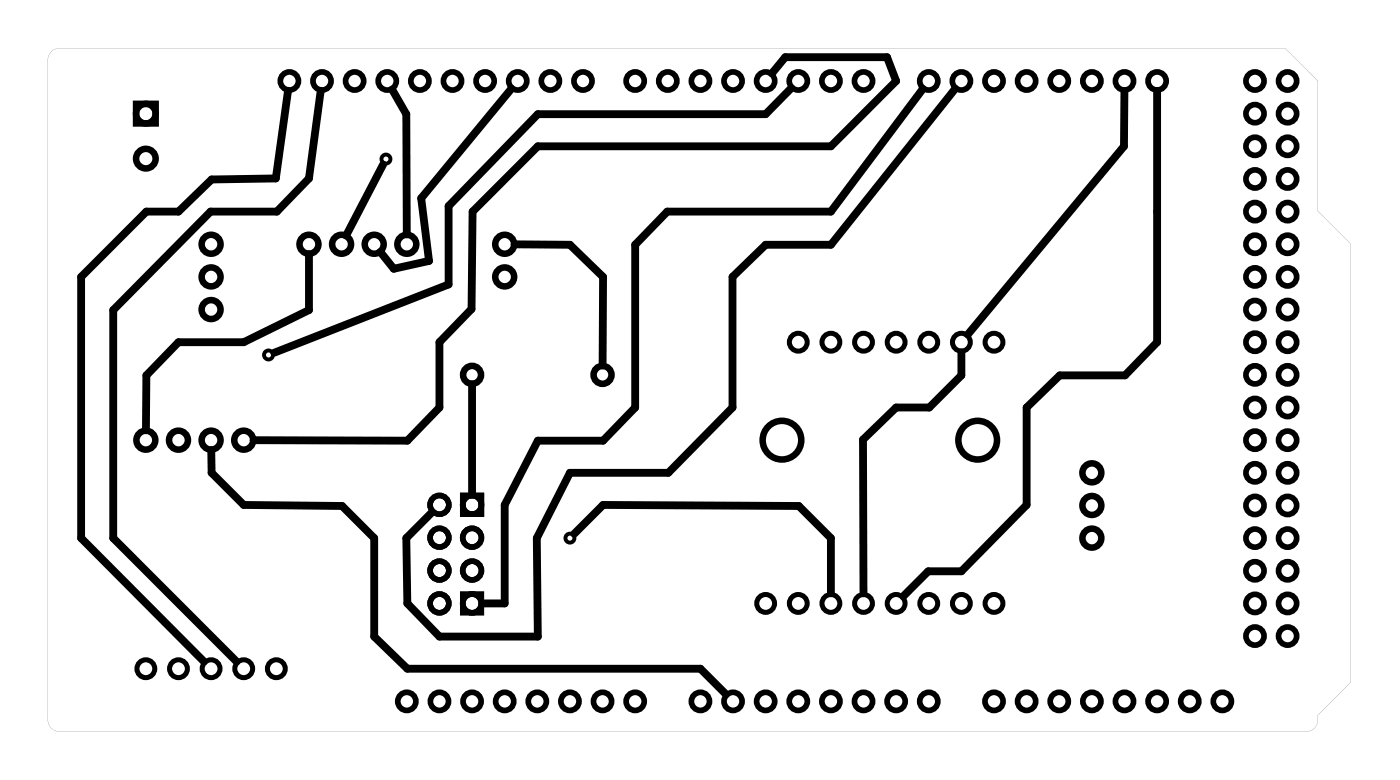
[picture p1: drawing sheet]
<svg xmlns="http://www.w3.org/2000/svg" width="109mm" height="61mm" viewBox="0 0 109 61" stroke-linecap="round" stroke-linejoin="round" font-family="sans-serif">
<path d="M3.9 4.1l.3-.2 .3-.1h95.6l2.5 2.5v10.1l2.5 2.5v34.2l-2.5 2.5v.3a.89 .89 0 0 1-1 1h-96.9a.89 .89 0 0 1-1-1v-51.1l.1-.4zM3.9 4.1l-.1 .3-.1 .4v51.3a.9 .9 0 0 0 1 .8h97.1a1.02 1.02 0 0 0 .8-1.3l2.5-2.5v-34.2l-2.5-2.5v-10.1l-2.5-2.5h-95.6l-.3 .1z" fill="#000"/>
<g fill="none" stroke="#000" stroke-width=".3">
<circle cx="30.1" cy="12.4" r=".35"/>
<circle cx="20.9" cy="27.6" r=".35"/>
<circle cx="44.4" cy="41.9" r=".35"/>
</g>
<g fill="none" stroke="#000" stroke-width=".51">
<path d="M10.6 8.1h1.5v1.5h-1.5z"/>
<circle cx="11.4" cy="12.3" r=".76"/>
<circle cx="11.4" cy="8.8" r=".76"/>
<circle cx="16.4" cy="19" r=".74"/>
<circle cx="24.1" cy="19" r=".74"/>
<circle cx="26.6" cy="19" r=".74"/>
<circle cx="29.1" cy="19" r=".74"/>
<circle cx="31.7" cy="19" r=".74"/>
<circle cx="39.3" cy="19" r=".74"/>
<circle cx="11.4" cy="34.2" r=".74"/>
<circle cx="13.9" cy="34.2" r=".74"/>
<circle cx="16.4" cy="34.2" r=".74"/>
<circle cx="16.4" cy="21.5" r=".74"/>
<circle cx="16.4" cy="24.1" r=".74"/>
<circle cx="19" cy="34.2" r=".74"/>
<circle cx="36.8" cy="29.2" r=".7"/>
<circle cx="39.3" cy="21.5" r=".74"/>
<circle cx="46.9" cy="29.2" r=".7"/>
<circle cx="60.9" cy="34.2" r="1.5"/>
<circle cx="76.1" cy="34.2" r="1.5"/>
<circle cx="85" cy="36.8" r=".74"/>
<circle cx="85" cy="39.3" r=".74"/>
<circle cx="85" cy="41.9" r=".74"/>
</g>
<g fill="none" stroke="#000" stroke-width=".44">
<circle cx="22.5" cy="6.3" r=".71"/>
<circle cx="25.1" cy="6.3" r=".71"/>
<circle cx="27.6" cy="6.3" r=".71"/>
<circle cx="30.2" cy="6.3" r=".71"/>
<circle cx="32.7" cy="6.3" r=".71"/>
<circle cx="35.2" cy="6.3" r=".71"/>
<circle cx="37.8" cy="6.3" r=".71"/>
<circle cx="40.3" cy="6.3" r=".71"/>
<circle cx="42.9" cy="6.3" r=".71"/>
<circle cx="45.4" cy="6.3" r=".71"/>
<circle cx="49.5" cy="6.3" r=".71"/>
<circle cx="52" cy="6.3" r=".71"/>
<circle cx="54.5" cy="6.3" r=".71"/>
<circle cx="57.1" cy="6.3" r=".71"/>
<circle cx="59.6" cy="6.3" r=".71"/>
<circle cx="62.2" cy="6.3" r=".71"/>
<circle cx="64.7" cy="6.3" r=".71"/>
<circle cx="67.2" cy="6.3" r=".71"/>
<circle cx="72.3" cy="6.3" r=".71"/>
<circle cx="74.9" cy="6.3" r=".71"/>
<circle cx="77.4" cy="6.3" r=".71"/>
<circle cx="79.9" cy="6.3" r=".71"/>
<circle cx="82.5" cy="6.3" r=".71"/>
<circle cx="85" cy="6.3" r=".71"/>
<circle cx="87.6" cy="6.3" r=".71"/>
<circle cx="90.1" cy="6.3" r=".71"/>
<circle cx="97.7" cy="16.5" r=".71"/>
<circle cx="97.7" cy="19" r=".71"/>
<circle cx="97.7" cy="13.9" r=".71"/>
<circle cx="97.7" cy="11.4" r=".71"/>
<circle cx="97.7" cy="8.8" r=".71"/>
<circle cx="97.7" cy="6.3" r=".71"/>
<circle cx="100.3" cy="19" r=".71"/>
<circle cx="100.3" cy="16.5" r=".71"/>
<circle cx="100.3" cy="13.9" r=".71"/>
<circle cx="100.3" cy="11.4" r=".71"/>
<circle cx="100.3" cy="8.8" r=".71"/>
<circle cx="100.3" cy="6.3" r=".71"/>
<circle cx="97.7" cy="21.5" r=".71"/>
<circle cx="97.7" cy="24.1" r=".71"/>
<circle cx="97.7" cy="34.2" r=".71"/>
<circle cx="97.7" cy="29.2" r=".71"/>
<circle cx="97.7" cy="31.7" r=".71"/>
<circle cx="97.7" cy="39.3" r=".71"/>
<circle cx="97.7" cy="26.6" r=".71"/>
<circle cx="97.7" cy="36.8" r=".71"/>
<circle cx="100.3" cy="21.5" r=".71"/>
<circle cx="100.3" cy="24.1" r=".71"/>
<circle cx="100.3" cy="34.2" r=".71"/>
<circle cx="100.3" cy="31.7" r=".71"/>
<circle cx="100.3" cy="26.6" r=".71"/>
<circle cx="100.3" cy="29.2" r=".71"/>
<circle cx="100.3" cy="36.8" r=".71"/>
<circle cx="100.3" cy="39.3" r=".71"/>
<circle cx="31.7" cy="54.6" r=".71"/>
<circle cx="34.2" cy="54.6" r=".71"/>
<circle cx="36.8" cy="54.6" r=".71"/>
<circle cx="39.3" cy="54.6" r=".71"/>
<circle cx="41.8" cy="54.6" r=".71"/>
<circle cx="44.4" cy="54.6" r=".71"/>
<circle cx="46.9" cy="54.6" r=".71"/>
<circle cx="49.5" cy="54.6" r=".71"/>
<circle cx="54.5" cy="54.6" r=".71"/>
<circle cx="57.1" cy="54.6" r=".71"/>
<circle cx="59.6" cy="54.6" r=".71"/>
<circle cx="62.2" cy="54.6" r=".71"/>
<circle cx="64.7" cy="54.6" r=".71"/>
<circle cx="67.2" cy="54.6" r=".71"/>
<circle cx="69.8" cy="54.6" r=".71"/>
<circle cx="72.3" cy="54.6" r=".71"/>
<circle cx="77.4" cy="54.6" r=".71"/>
<circle cx="79.9" cy="54.6" r=".71"/>
<circle cx="82.5" cy="54.6" r=".71"/>
<circle cx="85" cy="54.6" r=".71"/>
<circle cx="87.6" cy="54.6" r=".71"/>
<circle cx="90.1" cy="54.6" r=".71"/>
<circle cx="92.6" cy="54.6" r=".71"/>
<circle cx="95.2" cy="54.6" r=".71"/>
<circle cx="97.7" cy="46.9" r=".71"/>
<circle cx="97.7" cy="41.9" r=".71"/>
<circle cx="97.7" cy="49.5" r=".71"/>
<circle cx="97.7" cy="44.4" r=".71"/>
<circle cx="100.3" cy="41.9" r=".71"/>
<circle cx="100.3" cy="44.4" r=".71"/>
<circle cx="100.3" cy="46.9" r=".71"/>
<circle cx="100.3" cy="49.5" r=".71"/>
</g>
<g fill="none" stroke="#000" stroke-width=".39">
<circle cx="62.2" cy="26.6" r=".69"/>
<circle cx="64.7" cy="26.6" r=".69"/>
<circle cx="67.2" cy="26.6" r=".69"/>
<circle cx="69.8" cy="26.6" r=".69"/>
<circle cx="72.3" cy="26.6" r=".69"/>
<circle cx="74.9" cy="26.6" r=".69"/>
<circle cx="77.4" cy="26.6" r=".69"/>
<circle cx="11.4" cy="52" r=".69"/>
<circle cx="13.9" cy="52" r=".69"/>
<circle cx="16.4" cy="52" r=".69"/>
<circle cx="19" cy="52" r=".69"/>
<circle cx="21.5" cy="52" r=".69"/>
<circle cx="59.6" cy="46.9" r=".69"/>
<circle cx="62.2" cy="46.9" r=".69"/>
<circle cx="64.7" cy="46.9" r=".69"/>
<circle cx="67.2" cy="46.9" r=".69"/>
<circle cx="69.8" cy="46.9" r=".69"/>
<circle cx="72.3" cy="46.9" r=".69"/>
<circle cx="74.9" cy="46.9" r=".69"/>
<circle cx="77.4" cy="46.9" r=".69"/>
</g>
<g fill="none" stroke="#000" stroke-width=".43">
<path d="M36 38.5h1.5v1.5h-1.5zM36 46.2h1.5v1.5h-1.5z"/>
<circle cx="34.2" cy="39.3" r=".73"/>
<circle cx="36.8" cy="39.3" r=".73"/>
<circle cx="34.2" cy="46.9" r=".73"/>
<circle cx="34.2" cy="41.8" r=".73"/>
<circle cx="34.2" cy="44.4" r=".73"/>
<circle cx="36.8" cy="46.9" r=".73"/>
<circle cx="36.8" cy="41.8" r=".73"/>
<circle cx="36.8" cy="44.4" r=".73"/>
</g>
<g fill="none" stroke="#000" stroke-width=".61">
<path d="M22.4 7.1l-.9 6.8-5 .1-2.6 2.5h-2.5l-5.1 5v20.4l9.6 9.6M24.1 19.8v4.3l-5.1 2.5h-5.1l-2.5 2.6v4.3M25 7.1l-.9 6.8-2.5 2.6h-5.2l-7.6 7.6v17.8l9.6 9.6M29.8 12.8l-2.8 5.5M30.5 7l1.1 1.9 .1 9.3M39.8 6.9l-7 8.5 .6 4.9-2.7 .6-1.1-1.3M40.1 19h4.3l2.6 2.5-.1 6.9M60.1 5.7l1-1.3h8l.7 1.9-5.1 5.1h-22.8l-5.1 5.1-.1 7.5-2.5 2.6v5.1l-2.5 2.6-12-.1M61.6 6.8l-2 2.1h-17.7l-7 7.1v6.1l-13.5 5.3M71.9 6.9l-7.2 9.6h-12.7l-2.5 2.5v12.7l-2.5 2.6h-5.1l-2.6 5v7.6h-1.7M74.4 6.9l-9.7 12.1h-5.1l-2.6 2.5v10.2l-5 5.1h-7.6l-2.6 5.1 .1 7.6h-7.7l-2.5-2.6-.1-5 2.1-2.1M87.6 7.1l-.1 4.3-12.1 14.6"/>
<path d="M90.1 7.1v19.5l-2.5 2.6h-5.1l-2.6 2.5v7.6l-5 5.1h-2.6l-2 2M16.4 35l.1 1.8 2.5 2.5 7.6 .1 2.5 2.5v7.6l2.6 2.5h22.8l2 2M36.8 29.9v8.6M74.9 27.4v1.8l-2.5 2.5h-2.6l-2.6 2.5v12M44.7 41.5l2.3-2.2 15.2 .1 2.5 2.5v4.3"/>
</g>
</svg>
